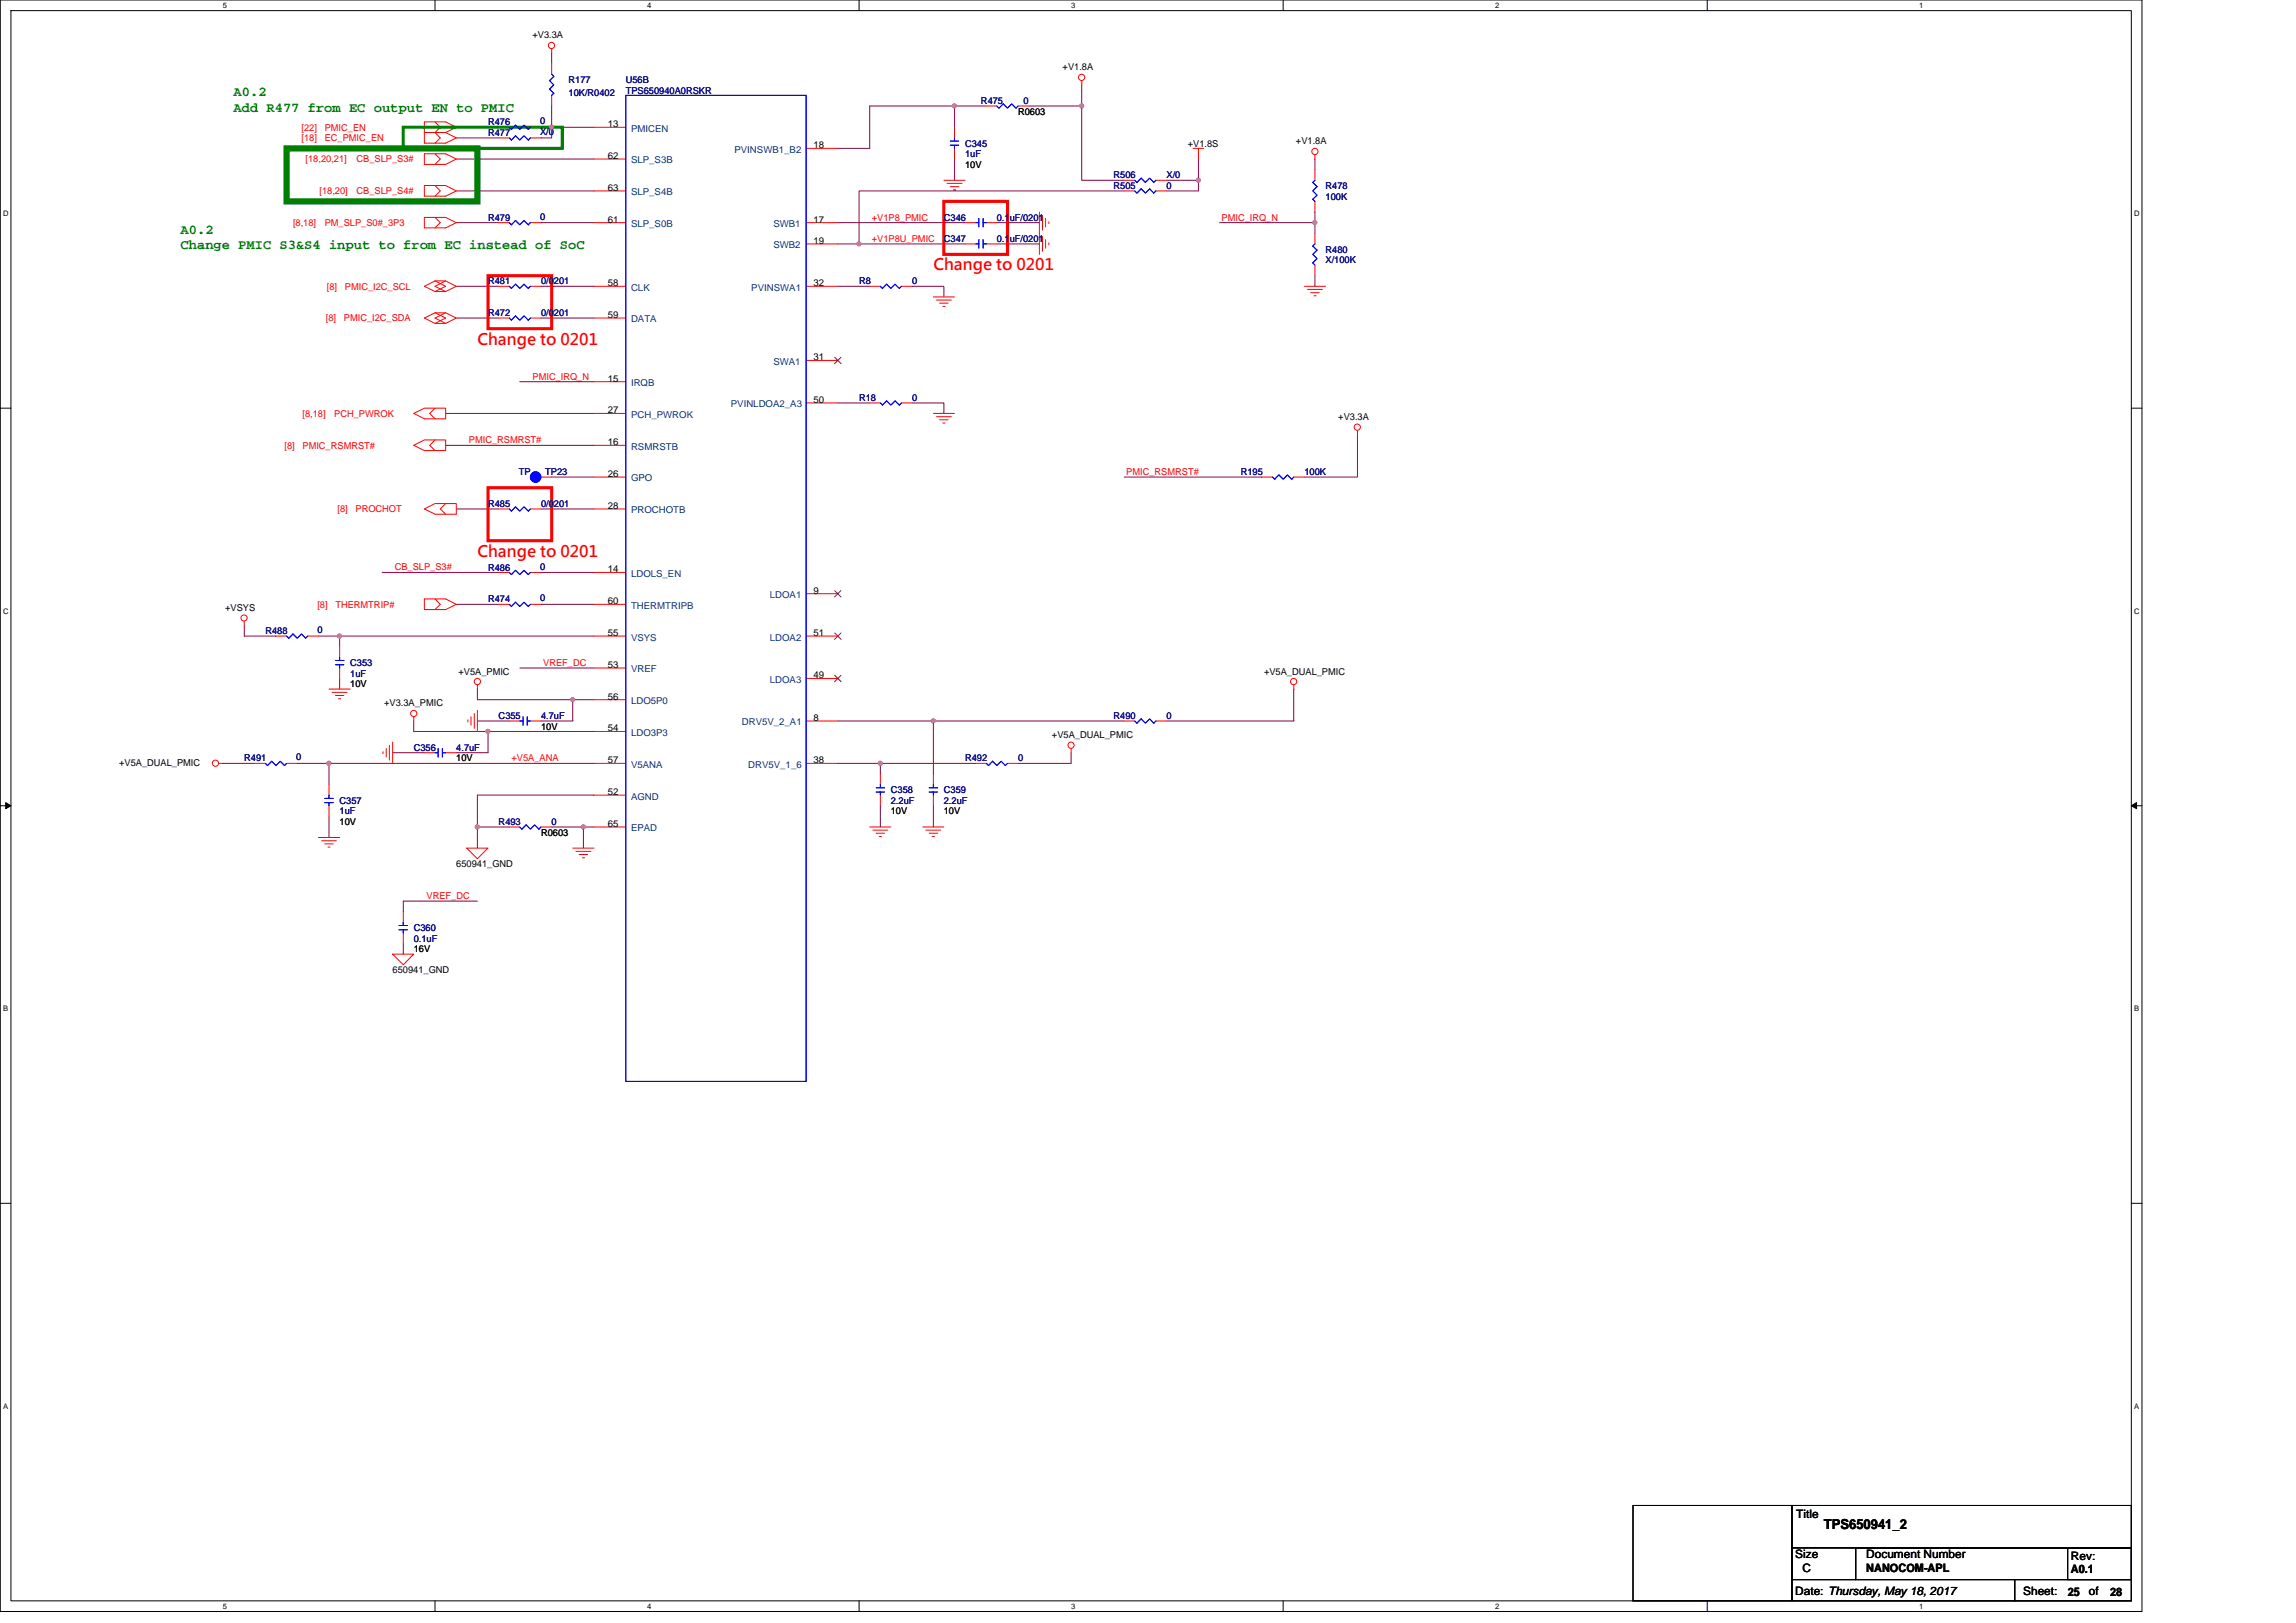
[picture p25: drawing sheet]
<svg xmlns="http://www.w3.org/2000/svg" width="297mm" height="210mm" viewBox="0 0 297 210" stroke-linecap="round" stroke-linejoin="round" font-family="sans-serif">
<defs><g id="words">
<g font-size="2.1" fill="#f00">
<text x="120.8" y="35">Change to 0201</text>
<text x="61.8" y="44.6">Change to 0201</text>
<text x="61.8" y="72">Change to 0201</text>
</g>
<g font-size="1.8" fill="#008000">
<text x="30.2" y="12.4">A0.2</text>
<text x="30.2" y="14.4">Add R477 from EC output EN to PMIC</text>
<text x="23.4" y="30.3">A0.2</text>
<text x="23.4" y="32.3">Change PMIC S3&amp;S4 input to from EC instead of SoC</text>
</g>
<text font-size="1.8" x="236" y="197.8">TPS650941_2</text>
<g font-size="1.5">
<text x="232.4" y="196.4">Title</text>
<text x="232.3" y="201.6">Size</text>
<text x="233.2" y="203.4">C</text>
<text x="241.4" y="201.6">Document Number</text>
<text x="241.4" y="203.4">NANOCOM-APL</text>
<text x="267.9" y="201.9">Rev:</text>
<text x="267.9" y="203.6">A0.1</text>
<text x="232.3" y="206.4">Date: Thursday, May 18, 2017</text>
<text x="261.7" y="206.4">Sheet:</text>
<text x="267.5" y="206.4">25</text>
<text x="270.3" y="206.4">of</text>
<text x="273" y="206.4">28</text>
</g>
<g font-size="1.2">
<text x="68.9" y="5">+V3.3A</text>
<text x="137.5" y="9.1">+V1.8A</text>
<text x="78.7" y="16.4">13</text>
<text x="131.7" y="14.8">R0603</text>
<text x="78.7" y="20.6">62</text>
<text x="105.2" y="19.2">18</text>
<text x="124.9" y="21.7">10V</text>
<text x="153.7" y="19">+V1.8S</text>
<text x="167.7" y="18.7">+V1.8A</text>
<text x="78.7" y="24.7">63</text>
<text x="78.7" y="28.8">61</text>
<text x="105.2" y="28.8">17</text>
<text x="105.2" y="31.5">19</text>
<text x="78.7" y="37">58</text>
<text x="78.7" y="41.1">59</text>
<text x="105.2" y="37">32</text>
<text x="105.2" y="46.6">31</text>
<text x="78.7" y="49.4">15</text>
<text x="78.7" y="53.5">27</text>
<text x="105.2" y="52.1">50</text>
<text x="78.7" y="57.6">16</text>
<text x="173.1" y="54.3">+V3.3A</text>
<text x="78.7" y="61.7">26</text>
<text x="78.7" y="65.8">28</text>
<text x="78.7" y="74">14</text>
<text x="105.2" y="76.8">9</text>
<text x="29.1" y="79">+VSYS</text>
<text x="78.7" y="78.2">60</text>
<text x="78.7" y="82.3">55</text>
<text x="105.2" y="82.3">51</text>
<text x="45.3" y="88.9">10V</text>
<text x="59.3" y="87.3">+V5A_PMIC</text>
<text x="78.7" y="86.4">53</text>
<text x="105.2" y="87.8">49</text>
<text x="163.5" y="87.3">+V5A_DUAL_PMIC</text>
<text x="49.7" y="91.4">+V3.3A_PMIC</text>
<text x="70" y="94.4">10V</text>
<text x="78.7" y="90.5">56</text>
<text x="78.7" y="94.6">54</text>
<text x="105.2" y="93.3">8</text>
<text x="136.1" y="95.5">+V5A_DUAL_PMIC</text>
<text x="15.4" y="99.1">+V5A_DUAL_PMIC</text>
<text x="59" y="98.5">10V</text>
<text x="78.7" y="98.7">57</text>
<text x="105.2" y="98.7">38</text>
<text x="43.9" y="106.7">10V</text>
<text x="78.7" y="102.8">52</text>
<text x="78.7" y="107">65</text>
<text x="115.2" y="105.4">10V</text>
<text x="122.1" y="105.4">10V</text>
<text x="59" y="112.2">650941_GND</text>
<text x="70" y="108.1">R0603</text>
<text x="50.8" y="125.9">650941_GND</text>
<text x="53.5" y="123.2">16V</text>
</g>
<g font-size="1.2" fill="#000080">
<text x="73.6" y="10.7">R177</text>
<text x="81" y="10.7">U56B</text>
<text x="63.1" y="16.2">R476</text>
<text x="63.1" y="17.6">R477</text>
<text x="69.9" y="16.1">0</text>
<text x="69.9" y="17.4">X/0</text>
<text x="73.6" y="12.4">10K/R0402</text>
<text x="81" y="12.1">TPS650940A0RSKR</text>
<text x="126.9" y="13.5">R475</text>
<text x="132.4" y="13.5">0</text>
<text x="124.9" y="19">C345</text>
<text x="124.9" y="20.3">1uF</text>
<text x="144.1" y="23.1">R506</text>
<text x="150.9" y="23.1">X/0</text>
<text x="63.1" y="28.6">R479</text>
<text x="69.9" y="28.4">0</text>
<text x="122.1" y="28.6">C346</text>
<text x="129" y="28.6">0.1uF/0201</text>
<text x="144.1" y="24.4">R505</text>
<text x="150.9" y="24.4">0</text>
<text x="171.5" y="24.4">R478</text>
<text x="171.5" y="25.8">100K</text>
<text x="122.1" y="31.3">C347</text>
<text x="129" y="31.3">0.1uF/0201</text>
<text x="171.5" y="32.7">R480</text>
<text x="171.5" y="34">X/100K</text>
<text x="63.1" y="40.9">R472</text>
<text x="63.1" y="36.8">R481</text>
<text x="70" y="40.9">0/0201</text>
<text x="70" y="36.8">0/0201</text>
<text x="111.1" y="36.8">R8</text>
<text x="118" y="36.8">0</text>
<text x="111.1" y="51.9">R18</text>
<text x="118" y="51.9">0</text>
<text x="63.1" y="65.6">R485</text>
<text x="67.1" y="61.5">TP</text>
<text x="70" y="65.6">0/0201</text>
<text x="70.5" y="61.5">TP23</text>
<text x="160.5" y="61.5">R195</text>
<text x="168.8" y="61.5">100K</text>
<text x="63.1" y="73.8">R486</text>
<text x="63.1" y="77.9">R474</text>
<text x="69.9" y="73.7">0</text>
<text x="69.9" y="77.8">0</text>
<text x="34.3" y="82">R488</text>
<text x="41.1" y="81.9">0</text>
<text x="45.3" y="86.2">C353</text>
<text x="45.3" y="87.5">1uF</text>
<text x="64.5" y="93">C355</text>
<text x="70" y="93">4.7uF</text>
<text x="144.1" y="93">R490</text>
<text x="150.9" y="93">0</text>
<text x="31.6" y="98.5">R491</text>
<text x="38.3" y="98.4">0</text>
<text x="53.5" y="97.1">C356</text>
<text x="59" y="97.1">4.7uF</text>
<text x="124.9" y="98.5">R492</text>
<text x="131.7" y="98.5">0</text>
<text x="43.9" y="104">C357</text>
<text x="43.9" y="105.4">1uF</text>
<text x="64.5" y="106.7">R493</text>
<text x="71.4" y="106.7">0</text>
<text x="115.2" y="102.6">C358</text>
<text x="115.2" y="104">2.2uF</text>
<text x="122.1" y="102.6">C359</text>
<text x="122.1" y="104">2.2uF</text>
<text x="53.5" y="120.5">C360</text>
<text x="53.5" y="121.8">0.1uF</text>
</g>
<g font-size="1.2" fill="#f00">
<text x="39" y="16.9">[22]</text>
<text x="42" y="16.9">PMIC_EN</text>
<text x="39" y="18.3">[18]</text>
<text x="39.5" y="21">[18,20,21]</text>
<text x="42" y="18.3">EC_PMIC_EN</text>
<text x="46.1" y="21">CB_SLP_S3#</text>
<text x="37.9" y="29.3">[8,18]</text>
<text x="41.3" y="25.1">[18,20]</text>
<text x="42" y="29.3">PM_SLP_S0#_3P3</text>
<text x="46.1" y="25.1">CB_SLP_S4#</text>
<text x="112.8" y="28.5">+V1P8_PMIC</text>
<text x="158" y="28.5">PMIC_IRQ_N</text>
<text x="112.8" y="31.3">+V1P8U_PMIC</text>
<text x="42.2" y="41.6">[8]</text>
<text x="42.3" y="37.5">[8]</text>
<text x="44.5" y="41.6">PMIC_I2C_SDA</text>
<text x="44.6" y="37.5">PMIC_I2C_SCL</text>
<text x="39.1" y="53.9">[8,18]</text>
<text x="43.2" y="53.9">PCH_PWROK</text>
<text x="68.9" y="49.1">PMIC_IRQ_N</text>
<text x="36.8" y="58">[8]</text>
<text x="39.1" y="58">PMIC_RSMRST#</text>
<text x="60.7" y="57.3">PMIC_RSMRST#</text>
<text x="145.7" y="61.4">PMIC_RSMRST#</text>
<text x="43.7" y="66.3">[8]</text>
<text x="46" y="66.3">PROCHOT</text>
<text x="51.1" y="73.8">CB_SLP_S3#</text>
<text x="41.1" y="78.6">[8]</text>
<text x="43.4" y="78.6">THERMTRIP#</text>
<text x="70.3" y="86.1">VREF_DC</text>
<text x="66.2" y="98.5">+V5A_ANA</text>
<text x="55.2" y="116.3">VREF_DC</text>
</g>
<g font-size="1.2" fill="#004080">
<text x="81.6" y="17">PMICEN</text>
<text x="81.6" y="21.1">SLP_S3B</text>
<text x="95" y="19.8">PVINSWB1_B2</text>
<text x="81.6" y="25.3">SLP_S4B</text>
<text x="81.6" y="29.4">SLP_S0B</text>
<text x="100.1" y="29.4">SWB1</text>
<text x="100.1" y="32.1">SWB2</text>
<text x="81.6" y="37.6">CLK</text>
<text x="81.6" y="41.7">DATA</text>
<text x="97.2" y="37.6">PVINSWA1</text>
<text x="100.1" y="47.2">SWA1</text>
<text x="81.6" y="50">IRQB</text>
<text x="94.5" y="52.7">PVINLDOA2_A3</text>
<text x="81.6" y="54.1">PCH_PWROK</text>
<text x="81.6" y="58.2">RSMRSTB</text>
<text x="81.6" y="62.3">GPO</text>
<text x="81.6" y="66.4">PROCHOTB</text>
<text x="81.6" y="74.6">LDOLS_EN</text>
<text x="99.6" y="77.4">LDOA1</text>
<text x="81.6" y="78.8">THERMTRIPB</text>
<text x="81.6" y="82.9">VSYS</text>
<text x="99.6" y="82.9">LDOA2</text>
<text x="81.6" y="87">VREF</text>
<text x="99.6" y="88.3">LDOA3</text>
<text x="81.6" y="91.1">LDO5P0</text>
<text x="81.6" y="95.2">LDO3P3</text>
<text x="96" y="93.9">DRV5V_2_A1</text>
<text x="81.6" y="99.3">V5ANA</text>
<text x="96.8" y="99.3">DRV5V_1_6</text>
<text x="81.6" y="103.4">AGND</text>
<text x="81.6" y="107.6">EPAD</text>
</g>
<g font-size="1">
<text x="28.8" y="1">5</text>
<text x="83.7" y="1">4</text>
<text x="138.6" y="1">3</text>
<text x="193.4" y="1">2</text>
<text x="248.3" y="1">1</text>
<text x=".4" y="28">D</text>
<text x="276.1" y="28">D</text>
<text x=".4" y="79.4">C</text>
<text x="276.1" y="79.4">C</text>
<text x=".4" y="130.9">B</text>
<text x="276.1" y="130.9">B</text>
<text x=".4" y="182.3">A</text>
<text x="276.1" y="182.3">A</text>
<text x="28.8" y="208.2">5</text>
<text x="83.7" y="208.2">4</text>
<text x="138.6" y="208.2">3</text>
<text x="193.4" y="208.2">2</text>
<text x="248.3" y="208.2">1</text>
</g>
</g></defs>
<path d="M0 0h277.1v208.5h-277.1zM1.4 1.4h274.3v205.7h-274.3z" fill="none" stroke="#000" stroke-width=".13"/>
<g fill="#fff">
<path d="M28.8 .1h.6v1.1h-.6z"/>
<path d="M28.8 207.3h.6v1.1h-.6z"/>
</g>
<path d="M56.3 0v1.4M56.3 207.1v1.4" fill="none" stroke="#000" stroke-width=".13"/>
<g fill="#fff">
<path d="M83.7 .1h.6v1.1h-.6z"/>
<path d="M83.7 207.3h.6v1.1h-.6z"/>
</g>
<path d="M111.1 0v1.4M111.1 207.1v1.4" fill="none" stroke="#000" stroke-width=".13"/>
<g fill="#fff">
<path d="M138.6 .1h.5v1.1h-.5z"/>
<path d="M138.6 207.3h.5v1.1h-.5z"/>
</g>
<path d="M166 0v1.4M166 207.1v1.4" fill="none" stroke="#000" stroke-width=".13"/>
<g fill="#fff">
<path d="M193.4 .1h.6v1.1h-.6z"/>
<path d="M193.4 207.3h.6v1.1h-.6z"/>
</g>
<path d="M220.9 0v1.4M220.9 207.1v1.4" fill="none" stroke="#000" stroke-width=".13"/>
<g fill="#fff">
<path d="M248.3 .1h.6v1.1h-.6z"/>
<path d="M248.3 207.3h.6v1.1h-.6z"/>
<path d="M.4 27.1h.7v1.1h-.7z"/>
<path d="M276.1 27.1h.7v1.1h-.7z"/>
<path d="M.4 78.5h.7v1.1h-.7z"/>
<path d="M276.1 78.5h.7v1.1h-.7z"/>
</g>
<path d="M0 52.8h1.4M275.7 52.8h1.4" fill="none" stroke="#000" stroke-width=".13"/>
<g fill="#fff">
<path d="M.4 130h.7v1.1h-.7z"/>
<path d="M276.1 130h.7v1.1h-.7z"/>
</g>
<path d="M0 104.2h1.4M275.7 104.2h1.4" fill="none" stroke="#000" stroke-width=".13"/>
<path d="M.7 103.8l.7 .4-.7 .4zM275.7 104.2l.7-.4v.8z" fill="#000" stroke="#000" stroke-width=".13"/>
<g fill="#fff">
<path d="M.4 181.4h.7v1.1h-.7z"/>
<path d="M276.1 181.4h.7v1.1h-.7z"/>
</g>
<path d="M0 155.7h1.4M275.7 155.7h1.4M211.3 194.8h20.5v12.3h-20.5zM231.8 194.8h43.9v5.5h-43.9zM231.8 200.3h8.3v4.1h-8.3zM231.8 204.4h28.8v2.7h-28.8zM240.1 200.3h35.6v4.1h-35.6zM260.6 204.4h15.1v2.7h-15.1zM267.5 200.3h8.2v4.1h-8.2z" fill="none" stroke="#000" stroke-width=".13"/>
<g fill="none" stroke="#800040" stroke-width=".13">
<path d="M59 16.5h5.5M59 17.8h5.5M70 16.5h1.4M71.4 16.5h5.5M71.4 13.7v2.8M71.4 6.9v1.3M71.4 16.5v1.3h-1.4M123.5 13.7v2.8M123.5 13.7h-11v5.5h-4.1M123.5 13.7h4.1M133.1 13.7h6.9M140 11v2.7"/>
<path d="M140 13.7v9.6h5.4M59 37h5.5M59 28.8h5.5M59 20.6h17.9M59 24.7h17.9M70 37h6.9M70 28.8h6.9M108.4 28.8h16.5M108.4 37h4.1M111.1 31.6h13.8M118 37h4.1v1.4M123.5 20.6v2.7"/>
<path d="M129 31.6h5.5M129 28.8h5.5M145.4 24.7h-34.3v6.9h-2.7M155 23.3v1.4h-4.1M155 20.6v2.7h-4.1M157.8 28.8h12.3M170.1 20.6v1.3M170.1 27.4v1.4M170.1 28.8v1.4M170.1 35.7v1.3M57.7 53.5h19.2M57.7 57.6h19.2"/>
<path d="M59 41.1h5.5M67.2 49.4h9.7M70 41.1h6.9M108.4 52.1h4.1M118 52.1h4.1v1.4M175.6 56.2v5.5h-6.8M49.4 74.1h15.1M59 65.8h5.5M59 78.2h5.5M70 65.8h6.9M70 78.2h6.9M70 74.1h6.9"/>
<path d="M71.4 61.7h5.5M145.4 61.7h17.9M28.8 98.8h4.2M31.6 80.9v1.4h4.1M38.5 98.8h4.1v2.7M41.2 82.3h2.7M42.6 98.8h34.3M43.9 82.3v1.4M43.9 87.8v1.4M43.9 82.3h33M50.8 97.4h4.1M53.5 93.3v1.3h9.6v2.8h-4.1"/>
<path d="M61.8 93.3h4.1M61.8 89.2v1.3h12.3v2.8h-4.1M63.1 94.6h13.8M67.2 86.4h9.7M74.1 90.5h2.8M108.4 93.3h12.4v6.8M108.4 98.8h5.5M113.9 98.8v1.3M113.9 98.8h12.3M120.8 93.3h24.6M138.6 97.4v1.4h-6.9M167.4 89.2v4.1h-16.5"/>
<path d="M42.6 105.6v2.8M61.8 107v2.7M61.8 107h4.1M61.8 116.6h-9.6v1.4M71.4 107h4.1v2.7M75.5 107h1.4M76.9 102.9h-15.1v4.1M113.9 104.2v2.8M120.8 104.2v2.8M52.2 122.1v1.3"/>
</g>
<g fill="#f0f" stroke="#f0f" stroke-width=".13">
<circle cx="75.5" cy="107" r=".27"/>
<circle cx="74.1" cy="90.5" r=".27"/>
<circle cx="61.7" cy="107" r=".27"/>
<circle cx="123.5" cy="13.7" r=".27"/>
<circle cx="139.9" cy="13.7" r=".27"/>
<circle cx="120.7" cy="93.3" r=".27"/>
<circle cx="113.9" cy="98.8" r=".27"/>
<circle cx="111.1" cy="31.5" r=".27"/>
<circle cx="71.4" cy="16.5" r=".27"/>
<circle cx="170.1" cy="28.8" r=".27"/>
<circle cx="42.5" cy="98.8" r=".27"/>
<circle cx="63.1" cy="94.6" r=".27"/>
<circle cx="43.9" cy="82.3" r=".27"/>
<circle cx="155" cy="23.3" r=".27"/>
</g>
<g fill="none" stroke="#f00" stroke-width=".13">
<path d="M54.9 17.1h2.8M54.9 19.9h2.8l1.3 .7-1.3 .7h-2.8zM56.3 15.8l.7 .7-.7 .6 .7 .7-.7 .7M56.3 19.9l.7 .7-.7 .7M57.7 17.1l1.3-.6-1.3-.7h-2.8v1.3M57.7 17.1l1.3 .7-1.3 .7h-2.8v-1.4M64.5 16.5h1.4M64.5 17.8h1.4M68.6 16.5h1.4M68.6 17.8h1.4M71.4 6.3v.6M71.4 8.2v1.4"/>
<path d="M71.4 12.3v1.4M76.9 16.5h4.1M104.3 19.2h4.1M123.5 16.5v1.3M123.5 19.2v1.4M127.6 13.7h1.4M131.7 13.7h1.4M140 10.4v.6M154.3 19.2h1.4M155 19.2v1.4M54.9 28.1h2.8l1.3 .7-1.3 .7h-2.8zM54.9 24h2.8l1.3 .7-1.3 .7h-2.8z"/>
<path d="M56.3 28.1l.7 .7-.7 .7M56.3 24l.7 .7-.7 .7M56.3 36.3h1.4l1.3 .7-1.3 .7M56.3 36.3l1.4 .7-1.4 .7M56.3 36.3l-1.4 .7 1.4 .7h1.4M57.7 36.3l-1.4 .7 1.4 .7M64.5 28.8h1.4M64.5 37h1.4M68.6 28.8h1.4M68.6 37h1.4M76.9 28.8h4.1M76.9 20.6h4.1"/>
<path d="M76.9 24.7h4.1M76.9 37h4.1M104.3 28.8h4.1M104.3 37h4.1M104.3 31.6h4.1M112.5 37h1.4M116.6 37h1.4M120.8 38.4h2.7M121.2 38.8h1.9M121.6 39.2h1.1M122 39.6h.3M122.1 23.3h2.8"/>
<path d="M122.5 23.7h2M122.9 24.2h1.1M123.4 24.6h.2M124.9 28.8h1.3M124.9 31.6h1.3M127.6 28.8h1.4M127.6 31.6h1.4M134.5 27.4v5.5M134.9 30.6v1.9M134.9 27.9v1.9M135.3 31v1.1M135.3 28.3v1.1"/>
<path d="M135.7 31.4v.3M135.7 28.7v.2M145.4 24.7h1.4M145.4 23.3h1.4M149.5 24.7h1.4M149.5 23.3h1.4M168.8 37h2.7M169.2 37.4h1.9M169.6 37.9h1.1M170 38.3h.3M170.1 20v.6M170.1 21.9v1.4"/>
<path d="M170.1 26.1v1.3M170.1 30.2v1.4M170.1 34.3v1.4M53.5 57.6l1.4-.7h2.8v1.4h-2.8zM53.5 53.5l1.4-.7h2.8v1.4h-2.8zM56.3 40.5h1.4l1.3 .6-1.3 .7M56.3 40.5l1.4 .6-1.4 .7M56.3 56.9l-.7 .7 .7 .7M56.3 52.8l-.7 .7 .7 .7M56.3 40.5l-1.4 .6 1.4 .7h1.4M57.7 40.5l-1.4 .6 1.4 .7M64.5 41.1h1.4"/>
<path d="M68.6 41.1h1.4M76.9 41.1h4.1M76.9 49.4h4.1M76.9 53.5h4.1M76.9 57.6h4.1M104.3 46.6h4.1M104.3 52.1h4.1M112.5 52.1h1.4M116.6 52.1h1.4M120.8 53.5h2.7M121.2 53.9h1.9M121.6 54.3h1.1"/>
<path d="M122 54.7h.3M175.6 55.7v.5M54.9 77.5h2.8l1.3 .7-1.3 .7h-2.8zM54.9 65.8l1.4-.6h2.7v1.3h-2.7zM56.3 77.5l.7 .7-.7 .7M57.7 65.2l-.7 .6 .7 .7M64.5 65.8h1.4M64.5 74.1h1.4M64.5 78.2h1.4M68.6 65.8h1.4M68.6 74.1h1.4M68.6 78.2h1.4"/>
<path d="M70 61.7h1.4M76.9 61.7h4.1M76.9 65.8h4.1M76.9 74.1h4.1M76.9 78.2h4.1M104.3 76.8h4.1M163.3 61.7h1.3M167.4 61.7h1.4M28.3 98.8h.5M31.6 80.4v.5M33 98.8h1.3M35.7 82.3h1.4"/>
<path d="M37.1 98.8h1.4M39.8 82.3h1.4M42.6 89.2h2.7M43 89.6h1.9M43.4 90h1.1M43.8 90.4h.3M43.9 83.7v1.3M43.9 86.4v1.4M49.5 97.3v.2M50 96.8v1.1M50.4 96.4v1.9M50.8 96v2.8"/>
<path d="M53.5 92.7v.6M54.9 97.4h1.4M57.7 97.4h1.3M60.5 93.1v.3M60.9 92.7v1.1M61.4 92.3v1.9M61.8 91.9v2.7M61.8 88.6v.6M65.9 93.3h1.3M68.6 93.3h1.4M76.9 82.3h4.1M76.9 98.8h4.1"/>
<path d="M76.9 86.4h4.1M76.9 90.5h4.1M76.9 94.6h4.1M104.3 82.3h4.1M104.3 98.8h4.1M104.3 87.8h4.1M104.3 93.3h4.1M126.2 98.8h1.4M130.3 98.8h1.4M138.6 96.8v.6M145.4 93.3h1.4M149.5 93.3h1.4"/>
<path d="M167.4 88.6v.6M41.2 108.4h2.7M41.6 108.8h1.9M42 109.2h1.1M42.4 109.6h.3M42.6 101.5v1.4M42.6 104.2v1.4M52.2 118v1.3M60.4 109.7h2.7l-1.3 1.4zM65.9 107h1.3M70 107h1.4M74.1 109.7h2.8"/>
<path d="M74.5 110.2h2M74.9 110.6h1.1M75.4 111h.2M76.9 102.9h4.1M76.9 107h4.1M112.5 107h2.7M112.9 107.4h1.9M113.3 107.8h1.1M113.7 108.2h.3M113.9 100.1v1.4M113.9 102.9v1.3M119.4 107h2.7"/>
<path d="M119.8 107.4h1.9M120.2 107.8h1.1M120.6 108.2h.3M120.8 100.1v1.4M120.8 102.9v1.3M50.8 123.4h2.7l-1.3 1.4zM52.2 120.7v1.4"/>
<circle cx="71.3" cy="5.9" r=".4"/>
<circle cx="139.9" cy="10" r=".4"/>
<circle cx="170.1" cy="19.6" r=".4"/>
<circle cx="175.6" cy="55.3" r=".4"/>
<circle cx="31.6" cy="80" r=".4"/>
<circle cx="27.9" cy="98.7" r=".4"/>
<circle cx="53.5" cy="92.3" r=".4"/>
<circle cx="61.8" cy="88.2" r=".4"/>
<circle cx="138.6" cy="96.4" r=".4"/>
<circle cx="167.4" cy="88.2" r=".4"/>
</g>
<path d="M63.1 35.7h8.3v6.8h-8.3zM122.1 26.1h8.2v6.8h-8.2zM63.1 63.1h8.3v6.9h-8.3z" fill="none" stroke="#f00" stroke-width=".4"/>
<path d="M37.1 19.2h24.7v6.9h-24.7z" fill="none" stroke="#008000" stroke-width=".8"/>
<path d="M52.2 16.5h20.5v2.7h-20.5z" fill="none" stroke="#008000" stroke-width=".4"/>
<g fill="none" stroke="#00f" stroke-width=".13">
<path d="M65.9 16.5l.3 .2 .5-.5 .5 .5 .6-.5 .5 .5 .3-.2M65.9 17.8l.3 .3 .5-.5 .5 .5 .6-.5 .5 .5 .3-.3M71.4 9.6l.2 .3-.5 .5 .5 .6-.5 .5 .5 .6-.2 .2M81 12.3h23.3v127.6h-23.3zM122.9 18.2h1.1M122.9 18.8h1.1M123.5 17.8v.4M123.5 18.8v.4M129 13.7l.2 .3 .6-.6 .5 .6 .6-.6 .5 .6 .3-.3M65.9 28.8l.3 .3 .5-.6 .5 .6 .6-.6 .5 .6 .3-.3M65.9 37l.3 .3 .5-.5 .5 .5 .6-.5 .5 .5 .3-.3M113.9 37l.3 .3 .5-.5 .5 .5 .6-.5 .5 .5 .3-.3"/>
<path d="M126.2 31.6h.4M126.2 28.8h.4M126.6 31v1.1M126.6 28.3v1.1M127.2 31v1.1M127.2 28.3v1.1M127.2 31.6h.4M127.2 28.8h.4M146.8 24.7l.3 .3 .5-.6 .6 .6 .5-.6 .6 .6 .2-.3M146.8 23.3l.3 .3 .5-.5 .6 .5 .5-.5 .6 .5 .2-.3M170.1 23.3l-.3 .3 .6 .6-.6 .5 .6 .6-.6 .5 .3 .3M170.1 31.6l-.3 .2 .6 .6-.6 .5 .6 .6-.6 .5 .3 .3"/>
<path d="M65.9 41.1l.3 .3 .5-.5 .5 .5 .6-.5 .5 .5 .3-.3M113.9 52.1l.3 .3 .5-.5 .5 .5 .6-.5 .5 .5 .3-.3M65.9 74.1l.3 .2 .5-.5 .5 .5 .6-.5 .5 .5 .3-.2M65.9 78.2l.3 .3 .5-.6 .5 .6 .6-.6 .5 .6 .3-.3M65.9 65.8l.3 .3 .5-.5 .5 .5 .6-.5 .5 .5 .3-.3M164.6 61.7l.3 .3 .6-.6 .5 .6 .6-.6 .5 .6 .3-.3M34.3 98.8l.3 .2 .6-.5 .5 .5 .6-.5 .5 .5 .3-.2M37.1 82.3l.3 .3 .5-.6 .6 .6 .5-.6 .5 .6 .3-.3M43.4 85.4h1.1M43.4 86h1.1M43.9 85v.4M43.9 86v.4"/>
<path d="M56.3 97.4h.4M56.7 96.8v1.1M57.2 96.8v1.1M57.2 97.4h.5M67.2 93.3h.5M67.7 92.7v1.1M68.2 92.7v1.1M68.2 93.3h.4M127.6 98.8l.3 .2 .5-.5 .6 .5 .5-.5 .6 .5 .2-.2M146.8 93.3l.3 .3 .5-.6 .6 .6 .5-.6 .6 .6 .2-.3M42 103.3h1.1M42 103.8h1.1"/>
<path d="M42.6 102.9v.4M42.6 103.8v.4M51.6 119.7h1.1M52.2 119.3v.4M67.2 107l.3 .3 .6-.6 .5 .6 .6-.6 .5 .6 .3-.3M113.3 101.9h1.1M113.3 102.5h1.1M113.9 101.5v.4M113.9 102.5v.4M120.2 101.9h1.1M120.2 102.5h1.1M120.8 101.5v.4"/>
<path d="M120.8 102.5v.4M51.6 120.3h1.1M52.2 120.3v.4"/>
</g>
<path d="M108 46.2l.8 .9M108.8 46.2l-.8 .9M108 76.4l.8 .8M108.8 76.4l-.8 .8M108 87.4l.8 .8M108 81.9l.8 .8M108.8 87.4l-.8 .8M108.8 81.9l-.8 .8" fill="none" stroke="#804000" stroke-width=".13"/>
<circle cx="69.3" cy="61.7" r=".68" fill="#00f" stroke="#00f" stroke-width=".13"/>
<use href="#words"/>
</svg>
